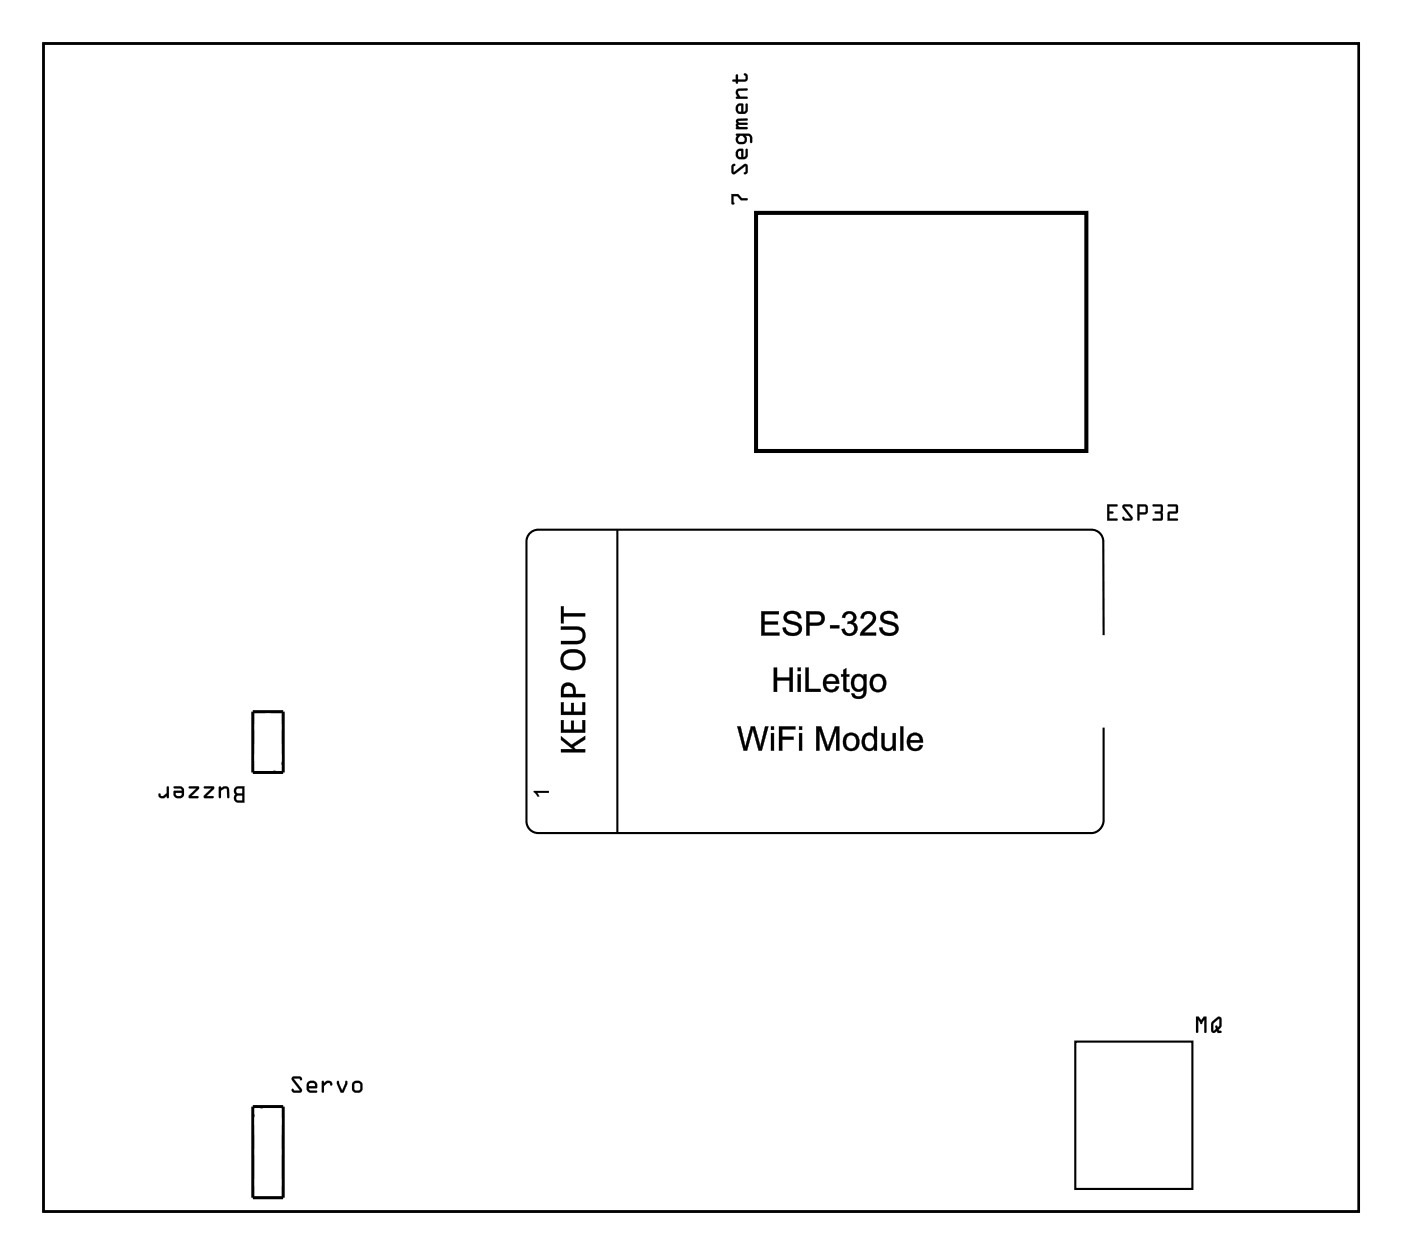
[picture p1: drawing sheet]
<svg xmlns="http://www.w3.org/2000/svg" width="117mm" height="105mm" viewBox="0 0 117 105" stroke-linecap="round" stroke-linejoin="round" font-family="sans-serif">
<path d="M3.6 3.6h110v97.7h-110z" fill="none" stroke="#000" stroke-width=".2"/>
<g fill="#000">
<path d="M44.6 66.1h1.3v.2h-1l.2 .3h-.2z"/>
<path d="M3.6 3.6h110v97.7h-110zM3.6 3.6v97.7h110v-97.7z"/>
<path d="M61.1 16.2h.6l.3 .4h.5v.1h-.6l-.3-.3h-.3v.5l.1 .1-.2 .1zM61.2 13.8l.2-.1 .1 .1-.2 .1 .1 .5 .8-.7h.2l.1 .2v.5l-.1 .2-.2-.1 .1-.2v-.4l-.8 .6-.2 .1-.2-.2zM61.6 12.5l.2-.1 .3 .1 .1 .6 .1-.1v-.5h.2v.6l-.3 .2h-.5l-.2-.3v-.3zM61.7 12.7v.3l.3 .1v-.5zM61.5 11.2h1.2l.2 .2v.5h-.2l-.1-.5h-.3l.1 .2-.1 .4h-.2h-.4l-.2-.2v-.3l.1-.1-.1-.1zM61.8 11.4l-.1 .2v.2l.1 .1h.4l.1-.2-.1-.2-.1-.1zM61.6 10l.9-.1v.2h-.8l.1 .2h.7v.1l-.8 .1 .1 .1h.7v.2h-1zM61.6 8.7h.2h.3l.1 .6 .1-.1v-.5h.2v.7l-.3 .1h-.5l-.2-.3v-.3zM61.7 8.9v.3l.3 .1v-.5zM61.6 7.5l.2-.1h.7v.2h-.7l-.1 .1 .2 .4h.6v.1h-1v-.1h.2l-.2-.3zM61.5 6.2l.2 .1v.4h.5l.1-.3-.1-.1v-.2a.35 .35 0 0 1 .3 .4 .35 .35 0 0 1-.3 .3h-.5l-.1 .2-.1-.2h-.3l.1-.1h.2z"/>
<path d="M61.1 16.2h.6l.3 .4h.4a.1 .1 0 0 1 .1 .1 .1 .1 0 0 1-.1 .1h-.5l-.3-.4h-.3v.5l.1 .1-.2 .1zM61.1 16.2l.1 .9 .2-.1-.1-.1v-.5h.3l.3 .3h.6v-.1h-.5l-.3-.4zM61.2 13.8l.2-.1a.13 .13 0 0 1 .1 .1 .13 .13 0 0 1-.2 .1l.1 .5 .8-.7a.21 .21 0 0 1 .2 0 .21 .21 0 0 1 .1 .2v.5l-.2 .2a.13 .13 0 0 1-.1-.2 .13 .13 0 0 1 .1-.1v-.4l-.8 .6a.21 .21 0 0 1-.4-.1zM61.2 13.8v.6a.2 .2 0 0 0 .3 .1l.8-.6v.4l-.1 .2h.2l.1-.7-.3-.1-.9 .7v-.5l.2-.1zM61.6 12.5l.2-.1 .3 .1v.6l.2-.1v-.5a.1 .1 0 0 1 .1-.1 .1 .1 0 0 1 .1 .1v.5l-.1 .2-.1 .1h-.5l-.3-.2v-.4zM61.6 12.5l-.1 .2v.3l.2 .2 .5 .1 .2-.2 .1-.6h-.2v.5l-.1 .1h-.1v-.6h-.3zM61.7 12.7v.3l.3 .1v-.5zM61.7 12.7l.3-.1v.5l-.3-.1zM61.5 11.2h1.2l.2 .2v.5a.1 .1 0 0 1-.1 .1 .1 .1 0 0 1-.1-.1v-.5l-.4-.1 .1 .3-.1 .4-.2 .1-.4-.1-.2-.2v-.3l.1-.1-.1-.1zM61.5 11.2v.1a.19 .19 0 0 1 0 .3v.2l.2 .2h.5l.2-.3-.1-.4 .3 .1 .1 .1v.4h.2v-.5l-.2-.2zM61.8 11.4l-.1 .2v.2l.1 .1h.4v-.4l-.1-.1zM61.8 11.4h.3l.1 .1 .1 .2-.1 .2h-.4l-.1-.1v-.2zM61.6 10l.8-.1a.1 .1 0 0 1 .1 .1 .1 .1 0 0 1-.1 .1h-.7l.1 .2h.6a.1 .1 0 0 1 .1 .1 .1 .1 0 0 1-.1 0l-.7 .1 .1 .1h.6a.1 .1 0 0 1 .1 .1 .1 .1 0 0 1-.1 .1h-.9zM61.6 10l-.1 .8h1v-.2h-.7l-.1-.1 .8-.1v-.1h-.7l-.1-.2h.7l.1-.2zM61.6 8.7l.2-.1 .3 .1v.6l.2-.1v-.5a.1 .1 0 0 1 .1-.1 .1 .1 0 0 1 .1 .1v.5l-.1 .2-.1 .1h-.5l-.3-.2v-.4zM61.6 8.8l-.1 .1v.3l.2 .3h.5l.2-.1 .1-.7h-.2v.5l-.1 .2h-.1v-.7h-.3zM61.7 8.9v.3l.3 .1v-.5zM61.7 8.9l.3-.1v.6l-.3-.2zM61.6 7.5l.8-.1a.09 .09 0 0 1 .1 .1 .09 .09 0 0 1-.1 .1h-.6l-.1 .2 .2 .3h.5a.1 .1 0 0 1 .1 .1 .1 .1 0 0 1-.1 .1h-.8a.11 .11 0 0 1-.1-.2 .1 .1 0 0 1 .2 0l-.2-.3zM61.6 7.5l-.1 .3 .2 .3h-.2v.1h1v-.1h-.6l-.2-.3v-.2h.8v-.2h-.7zM61.5 6.2l.2 .1v.4l.5-.1 .1-.2-.1-.1v-.2a.21 .21 0 0 1 .2 .1 .21 .21 0 0 1 .1 .2v.3l-.2 .1h-.6l-.1 .2-.1-.2h-.2a.1 .1 0 0 1-.1-.1 .1 .1 0 0 1 .1-.1l.2 .1zM61.5 6.3v.4h-.2v.1h.2l.1 .2 .1-.2h.5a.37 .37 0 0 0 .3-.3 .37 .37 0 0 0-.2-.4l-.1 .1 .1 .2v.2l-.1 .1h-.5v-.4z"/>
<path d="M63.6 51.1h1.5v.3h-1.2v.6h1.1v.2h-1.1v.7h1.3v.3h-1.6zM63.6 51.1v2h1.6v-.2h-1.3v-.7h1.1v-.2h-1.1v-.7l1.2 .1v-.3zM65.7 51.2a.79 .79 0 0 1 1.3 .5h-.3a.49 .49 0 0 0-.4-.4 .49 .49 0 0 0-.5 .3l.1 .2 .4 .1a.67 .67 0 0 1 .7 1 .87 .87 0 0 1-.9 .3 .87 .87 0 0 1-.7-.7h.3a.58 .58 0 0 0 .5 .4 .58 .58 0 0 0 .6-.3l-.2-.2-.8-.3a.49 .49 0 0 1-.1-.9zM65.7 51.2a.49 .49 0 0 0-.2 .6 .49 .49 0 0 0 .5 .3l.5 .2a.32 .32 0 0 1 .3 .4 .32 .32 0 0 1-.4 .2 .54 .54 0 0 1-.7-.4h-.3a.82 .82 0 0 0 .8 .7 .82 .82 0 0 0 .8-.6 .51 .51 0 0 0-.3-.5l-.9-.3a.28 .28 0 0 1 0-.3 .28 .28 0 0 1 .2-.2 .47 .47 0 0 1 .7 .4h.3a.78 .78 0 0 0-1.3-.5zM67.4 51.1h1.1a.59 .59 0 0 1 .5 .5 .59 .59 0 0 1-.3 .7h-1v.9h-.3zM67.4 51.1v2h.3v-.8a1.15 1.15 0 0 0 1.2-.3 .6 .6 0 0 0-.1-.7 .6 .6 0 0 0-.6-.2zM67.7 51.4v.7l.7-.1a.36 .36 0 0 0 .3-.3 .36 .36 0 0 0-.3-.3zM67.7 51.3h.5a.38 .38 0 0 1 .5 .3 .38 .38 0 0 1-.3 .5h-.7z"/>
<path d="M63.6 51.1h1.5v.3h-1.2v.6h1.1v.2h-1.1v.7h1.3v.2h-1.6zM65.7 51.2a.8 .8 0 0 1 1.3 .5h-.3a.51 .51 0 0 0-.4-.4 .51 .51 0 0 0-.5 .3v.2l.5 .1a.66 .66 0 0 1 .6 1 .87 .87 0 0 1-.8 .3 .87 .87 0 0 1-.7-.7h.3a.58 .58 0 0 0 .5 .4 .58 .58 0 0 0 .6-.3l-.1-.2a1.56 1.56 0 0 1-1.2-.6v-.3zM67.4 51.1h.8a.62 .62 0 0 1 .8 .6 .62 .62 0 0 1-.8 .6h-.5v.8h-.3zM67.7 51.4v.7h.7a.37 .37 0 0 0 .3-.5 .37 .37 0 0 0-.5-.2z"/>
<path d="M64.7 55.8h.3v.9h1v-.9h.3v2.1h-.3v-1h-1v1h-.3zM64.7 55.8v2h.3l-.1-.9h1.1v.9h.3v-2h-.3v.9h-1.1l.1-.9zM66.7 55.8h.3v.3h-.3zM66.7 55.8v.3h.2v-.3zM66.7 56.4h.3v1.5h-.3zM66.7 56.4v1.4h.2v-1.4zM67.3 55.8h.3v1.8h1v.3h-1.3zM67.3 55.8v2h1.3v-.2h-1v-1.8zM69 56.5a.69 .69 0 0 1 .8-.1 .69 .69 0 0 1 .3 .8h-1a.42 .42 0 0 0 .3 .5 .42 .42 0 0 0 .5-.3h.3a.72 .72 0 0 1-1 .5 .72 .72 0 0 1-.4-1zM69 56.6a.75 .75 0 0 0-.1 1 .75 .75 0 0 0 1 .1l.2-.3h-.2a.43 .43 0 0 1-.5 .3 .43 .43 0 0 1-.3-.5h1a.67 .67 0 0 0-.3-.8 .67 .67 0 0 0-.8 .2zM69.2 56.7l-.1 .3h.8a.39 .39 0 0 0-.3-.4 .39 .39 0 0 0-.4 .1zM69.2 56.7a.4 .4 0 0 1 .6 0l.1 .3h-.8zM70.5 56l.3-.2-.1 .6h.3v.2h-.3l.1 .8a.16 .16 0 0 0 0 .2 .16 .16 0 0 0 .2 0v.2a.38 .38 0 0 1-.4 0 .38 .38 0 0 1-.1-.4v-.8h-.2v-.2h.2zM70.5 56v.4h-.2v.2h.2v.8a.35 .35 0 0 0 .1 .4 .35 .35 0 0 0 .4 0v-.2a.18 .18 0 0 1-.2 0 .18 .18 0 0 1-.1-.2v-.8h.3v-.2h-.3v-.5zM71.3 56.6a.57 .57 0 0 1 .9 0v-.2h.2v1.3a.65 .65 0 0 1-.4 .7 .65 .65 0 0 1-.8-.4h.2a.38 .38 0 0 0 .4 .2 .38 .38 0 0 0 .4-.2v-.3a.59 .59 0 0 1-.7 .1 .59 .59 0 0 1-.4-.5v-.4zM71.3 56.6a.71 .71 0 0 0-.1 .9 .71 .71 0 0 0 .9 .3l.1-.2a.45 .45 0 0 1-.1 .6 .45 .45 0 0 1-.6 0l-.1-.2h-.2a.63 .63 0 0 0 .8 .4 .63 .63 0 0 0 .4-.7v-1.3h-.2v.2a.56 .56 0 0 0-.9 0zM71.5 56.7a.53 .53 0 0 0-.1 .6 .53 .53 0 0 0 .6 .3 .53 .53 0 0 0 .2-.6 .53 .53 0 0 0-.6-.4zM71.5 56.7a.47 .47 0 0 1 .6 0 .47 .47 0 0 1 .1 .6 .42 .42 0 0 1-.5 .3 .42 .42 0 0 1-.3-.5zM72.9 56.5a.74 .74 0 0 1 1 .1 .74 .74 0 0 1 0 1 .74 .74 0 0 1-1 .1 .94 .94 0 0 1 0-1.2zM72.9 56.5a.78 .78 0 0 0-.1 .9 .78 .78 0 0 0 .8 .4 .75 .75 0 0 0 .4-1 .75 .75 0 0 0-1.1-.3zM73.1 56.7a.6 .6 0 0 0 .3 1 .56 .56 0 0 0 .4-.6 .56 .56 0 0 0-.4-.5zM73.1 56.7a.49 .49 0 0 1 .6 0 .49 .49 0 0 1 .1 .6 .45 .45 0 0 1-.5 .4 .45 .45 0 0 1-.3-.6z"/>
<path d="M64.7 55.8h.3v.9h1v-.9h.3v2h-.3v-.9h-1v.9h-.3zM66.7 55.8h.2v.3h-.2zM66.7 56.4h.2v1.4h-.2zM67.3 55.8h.3v1.8h1v.2h-1.3zM69 56.6a.68 .68 0 0 1 .8-.2 .68 .68 0 0 1 .3 .8h-1a.43 .43 0 0 0 .3 .5 .43 .43 0 0 0 .5-.3h.2a.71 .71 0 0 1-.9 .4 .71 .71 0 0 1-.4-.9zM69.2 56.7l-.1 .3h.8a.4 .4 0 0 0-.2-.4 .4 .4 0 0 0-.5 .1zM70.5 56l.2-.1v.5h.3v.2h-.3v.8a.17 .17 0 0 0 .1 .2 .17 .17 0 0 0 .2 0v.2a.37 .37 0 0 1-.4 0 .37 .37 0 0 1-.1-.4v-.8h-.2v-.2h.2zM71.3 56.6a.58 .58 0 0 1 .9 0v-.2h.2v1.3a.64 .64 0 0 1-.4 .7 .64 .64 0 0 1-.8-.4h.2a.41 .41 0 0 0 .6 .2 .41 .41 0 0 0 .2-.5 .64 .64 0 0 1-.8 0 .64 .64 0 0 1-.2-.8zM71.5 56.7a.53 .53 0 0 0-.1 .6 .53 .53 0 0 0 .6 .3 .6 .6 0 0 0-.2-1zM72.9 56.5a.73 .73 0 0 1 1 .1 .73 .73 0 0 1 0 1 .73 .73 0 0 1-1 .1 .93 .93 0 0 1 0-1.2zM73.1 56.7a.61 .61 0 0 0 .3 1 .58 .58 0 0 0 .4-.6 .58 .58 0 0 0-.4-.5z"/>
<path d="M69.4 52.3h.8v.2h-.8zM69.4 52.3v.2h.8v-.2zM70.6 51.2a.55 .55 0 0 1 .8 0 .55 .55 0 0 1-.1 .9v-.1a.64 .64 0 0 1 .2 1 .64 .64 0 0 1-.9 0l-.3-.4h.3a.39 .39 0 0 0 .5 .3 .39 .39 0 0 0 .3-.5 .39 .39 0 0 0-.6-.2l.1-.3a.34 .34 0 0 0 .4-.2 .34 .34 0 0 0-.3-.4 .34 .34 0 0 0-.4 .4l-.2-.1zM70.6 51.3l-.2 .3 .2 .1a.36 .36 0 0 1 .4-.4 .36 .36 0 0 1 .3 .4 .36 .36 0 0 1-.4 .3v.2a.41 .41 0 0 1 .5 .2 .41 .41 0 0 1-.3 .6 .41 .41 0 0 1-.5-.4h-.2a.63 .63 0 0 0 .8 .5 .63 .63 0 0 0 .3-1l-.2-.1a.51 .51 0 0 0 .2-.7 .51 .51 0 0 0-.7-.1zM72.1 51.3a.65 .65 0 0 1 1 0 .65 .65 0 0 1-.2 1l-.7 .6h1.1v.3h-1.4l.2-.5 .7-.6a.39 .39 0 0 0 0-.7 .39 .39 0 0 0-.6 .3h-.3zM72.2 51.3l-.3 .4h.3a.41 .41 0 0 1 .6-.3 .41 .41 0 0 1 0 .7 1.81 1.81 0 0 0-.9 1h1.3v-.2h-1l.4-.4a.93 .93 0 0 0 .5-1.1l-.3-.3h-.4zM73.8 51.2a.79 .79 0 0 1 1.3 .5h-.3a.49 .49 0 0 0-.4-.4 .49 .49 0 0 0-.5 .3v.2l.4 .1a.67 .67 0 0 1 .7 1 .87 .87 0 0 1-.9 .3 .87 .87 0 0 1-.6-.7h.3a.58 .58 0 0 0 .5 .4 .58 .58 0 0 0 .5-.3l-.1-.2-.8-.3a.49 .49 0 0 1-.1-.9zM73.8 51.2a.49 .49 0 0 0-.2 .6 .49 .49 0 0 0 .4 .3l.6 .2a.32 .32 0 0 1 .3 .4 .32 .32 0 0 1-.4 .2 .54 .54 0 0 1-.7-.4h-.3a.82 .82 0 0 0 .8 .7 .82 .82 0 0 0 .8-.6 .51 .51 0 0 0-.3-.5l-.9-.3a.28 .28 0 0 1-.1-.3 .28 .28 0 0 1 .3-.2 .47 .47 0 0 1 .7 .4h.3a.78 .78 0 0 0-1.3-.5z"/>
<path d="M69.4 52.3h.8v.2h-.8zM70.6 51.2a.55 .55 0 0 1 .8 0 .55 .55 0 0 1 0 .8h-.1a.62 .62 0 0 1 .2 1 .62 .62 0 0 1-.9 0l-.2-.4h.2a.41 .41 0 0 0 .5 .4 .41 .41 0 0 0 .3-.6 .41 .41 0 0 0-.5-.2v-.2a.35 .35 0 0 0 .4-.3 .35 .35 0 0 0-.3-.4 .35 .35 0 0 0-.4 .4l-.2-.1zM72.1 51.3a.64 .64 0 0 1 1 0 .64 .64 0 0 1-.2 1l-.7 .6h1v.2h-1.3a1.69 1.69 0 0 1 .9-1 .4 .4 0 0 0 0-.7 .4 .4 0 0 0-.6 .3h-.3zM73.8 51.2a.8 .8 0 0 1 1.3 .5h-.3a.51 .51 0 0 0-.4-.4 .51 .51 0 0 0-.6 .3l.1 .2 .4 .1a.66 .66 0 0 1 .7 1 .87 .87 0 0 1-.9 .3 .87 .87 0 0 1-.6-.7h.3a.58 .58 0 0 0 .5 .4 .58 .58 0 0 0 .6-.3l-.2-.2a1.56 1.56 0 0 1-1.1-.6v-.3z"/>
<path d="M92.6 42.2h.7a.1 .1 0 0 1 .1 .1 .1 .1 0 0 1-.1 .1h-.6v.4h.3a.1 .1 0 0 1 .1 .1 .1 .1 0 0 1-.1 .1l-.3-.1v.5h.6a.1 .1 0 0 1 .1 0 .1 .1 0 0 1-.1 .1h-.7zM92.6 42.2v1.3h.8v-.1h-.7v-.5h.3h.1l-.1-.1h-.3v-.5h.6l.1-.1zM93.9 42.2h.6l.2 .2a.13 .13 0 0 1-.1 .1 .13 .13 0 0 1-.1-.1h-.5l.7 .8a.21 .21 0 0 1 0 .2 .21 .21 0 0 1-.2 .1h-.5l-.2-.2a.13 .13 0 0 1 .2-.1 .13 .13 0 0 1 .1 .2l.4-.1-.6-.8zM93.9 42.2v.3l.6 .8-.4 .1-.2-.2-.1 .2 .3 .1h.5l.1-.2-.7-.9 .5-.1 .1 .2 .1-.2-.2-.1zM95.1 42.2h.7l.2 .2-.1 .5-.6 .1v.4a.1 .1 0 0 1-.1 .1 .1 .1 0 0 1-.1-.1zM95.1 42.2v1.2l.1 .1 .1-.1v-.4l.6-.1v-.5l-.1-.2zM95.3 42.4v.4h.4v-.4zM95.3 42.3l.5 .1v.4l-.5 .1zM96.4 42.2h.6l.2 .2-.1 .5 .1 .5-.2 .1h-.6a.1 .1 0 0 1-.1-.1 .1 .1 0 0 1 .1 0h.6v-.4h-.4a.1 .1 0 0 1-.1-.1 .1 .1 0 0 1 .1-.1l.4-.1v-.3h-.6zM96.4 42.2v.1h.7l-.1 .4-.4 .1-.1 .1h.1l.4 .1 .1 .4h-.7v.1h.7l.1-.1-.1-.5 .1-.6-.2-.1zM97.6 42.2h.7l.2 .1-.1 .6h-.6v.5h.6a.1 .1 0 0 1 .1 0 .1 .1 0 0 1-.1 .1h-.8l.1-.7h.6v-.4h-.6zM97.6 42.2l.1 .1h.6v.5h-.6l-.1 .7h.8v-.1h-.6v-.5h.6l.1-.6-.2-.1z"/>
<path d="M92.6 42.2h.8l-.1 .2h-.6v.4h.3l.1 .1h-.1h-.3v.5h.7v.1h-.8zM93.9 42.2h.6l.2 .1-.1 .2-.1-.1h-.5l.7 .9-.1 .2h-.5l-.3-.1 .1-.2 .1 .2 .5-.1-.6-.8zM95.1 42.2h.7l.2 .2-.1 .5-.6 .1v.4l-.1 .1-.1-.1zM95.3 42.4v.4h.5v-.4zM96.4 42.2h.6l.2 .1-.1 .6 .1 .5-.1 .1h-.7v-.1h.6v-.4l-.4-.1h-.1l.1-.1 .4-.1v-.3l-.6-.1zM97.6 42.2h.7l.2 .1-.1 .6h-.6v.5h.6v.1h-.8l.1-.7h.6v-.4l-.6-.1z"/>
<path d="M19.7 65.9l.2-.1h.5v1.3h-.5a.39 .39 0 0 1-.3-.2 .39 .39 0 0 1 .1-.5l-.1-.2zM19.8 66v.3h.5v-.4zM19.8 66.6v.3h.5v-.4zM18.3 65.8h.1l.1 .1a.38 .38 0 0 1 .3-.2 .38 .38 0 0 1 .3 .3v.7h-.1v-.7l-.2-.1-.3 .2v.6h-.1zM17.1 65.8h.8v.2l-.6 .6h.5v.1h-.7v-.2l.6-.6h-.6zM15.8 65.8h.8v.2l-.6 .6h.5l.1 .1h-.8v-.2l.6-.6h-.6zM14.5 65.8h.6l.3 .2v.5l-.2 .2h-.4l-.3-.2 .1-.4h.6l-.1-.2h-.5zM14.7 66.3l.1 .3h.3l.1-.1v-.2zM13.3 66.4h.1l.1 .2h.2l.2-.3v-.5h.2v.9h-.1l-.1-.1-.2 .1a.33 .33 0 0 1-.3 0 .33 .33 0 0 1-.1-.3z"/>
<path d="M19.7 65.9l.2-.2h.5v1.4h-.5a.4 .4 0 0 1-.3-.2 .4 .4 0 0 1 .1-.5l-.1-.2zM19.7 65.9l-.1 .3 .1 .2a.39 .39 0 0 0-.1 .4 .39 .39 0 0 0 .3 .3h.5v-1.3h-.5zM19.8 66v.3h.5v-.4zM19.8 66l.5-.1v.5l-.5-.1zM19.8 66.6v.3h.5v-.4zM19.8 66.6l.5-.1v.4h-.5zM18.3 65.8h.2v.1a.39 .39 0 0 1 .7 .1v.7a.09 .09 0 0 1-.1 .1 .09 .09 0 0 1-.1-.1v-.7l-.2-.1-.3 .2v.6a.1 .1 0 0 1-.1 .1 .1 .1 0 0 1-.1-.1zM18.3 65.8l.1 .9h.1v-.6l.3-.2 .2 .1v.7h.1v-.7a.32 .32 0 0 0-.5-.2l-.1 .1-.1-.1zM17.1 65.8h.8v.2l-.6 .6h.5a.1 .1 0 0 1 .1 .1 .1 .1 0 0 1-.1 .1l-.7-.1v-.2l.6-.6h-.6zM17.1 65.8v.1h.6l-.6 .6v.2h.7v-.1h-.6l.7-.6v-.2zM15.8 65.8h.8v.2l-.6 .6h.5a.1 .1 0 0 1 .1 .1 .1 .1 0 0 1-.1 .1l-.7-.1v-.2l.6-.6h-.6zM15.8 65.8v.1h.6l-.6 .6v.2h.8l-.1-.1h-.5l.6-.6v-.2zM14.5 65.8l.6-.1 .3 .3v.5l-.2 .2h-.4l-.3-.2 .1-.4h.6l-.1-.2h-.5zM14.5 65.8l.1 .1h.5l.1 .2h-.6l-.1 .4 .3 .2h.4l.2-.2v-.5l-.3-.2zM14.7 66.3l.1 .2 .3 .1 .1-.1v-.2zM14.7 66.3h.5v.2l-.1 .1h-.3zM13.3 66.4l.1-.1 .1 .2 .2 .1 .2-.3v-.5a.1 .1 0 0 1 .1-.1 .1 .1 0 0 1 .1 .1v.9a.1 .1 0 0 1-.1 .1 .1 .1 0 0 1-.1-.1v-.1l-.2 .1a.33 .33 0 0 1-.3 0 .33 .33 0 0 1-.2-.3zM13.3 66.4a.33 .33 0 0 0 .4 .3l.3-.2v.2h.1v-.9h-.1v.5l-.3 .3h-.2l-.1-.2z"/>
<path d="M44.6 66.1h1.3v.2h-1l.2 .3h-.2l-.3-.4zM44.6 66.1l.3 .5h.2l-.2-.3h1v-.2z"/>
<path d="M46.9 61.6l.9 .7 1.1-.8v.3l-.9 .7 .1 .1h.8v.3h-2v-.3h1l-1-.7zM46.9 60.2h.2v.8h.6v-.7h.3v.7h.7v-.8h.2v1.1h-2zM46.9 58.7h.2v.8h.6v-.7h.3v.7h.7v-.8h.2v1.1h-2zM47.1 57.3a.68 .68 0 0 1 .8-.1 .68 .68 0 0 1 .2 .8h.8v.3h-2v-.7zM47.2 57.5l-.1 .5h.8a.46 .46 0 0 0-.1-.5 .46 .46 0 0 0-.6 0zM47.1 54.5a1.09 1.09 0 0 1 1.8 .7 1.01 1.01 0 0 1-1.4 .8 .86 .86 0 0 1-.4-1.5zM47.2 54.8a.63 .63 0 0 0 0 .7 .63 .63 0 0 0 .7 .3 .63 .63 0 0 0 .8-.6 .63 .63 0 0 0-.8-.6h-.5zM46.9 52.4h1.3a.73 .73 0 0 1 .7 .7 .73 .73 0 0 1-.7 .8h-1.3v-.3h1.3a.48 .48 0 0 0 .5-.5 .48 .48 0 0 0-.5-.4h-1.3zM46.9 50.7h.2v.6h1.8v.2h-1.8v.6h-.2z"/>
<path d="M46.9 61.5l.9 .8 1.1-.8v.3l-.9 .7 .1 .1h.8v.3h-2v-.3h1l-1-.7zM46.9 61.6v.3l1 .8-1-.1v.3h2v-.3l-.8 .1-.2-.2 1-.7v-.3l-1.1 .8zM46.9 60.2h.2v.8h.6v-.7h.3v.7h.7v-.8h.2v1.1h-2zM46.9 60.2v1.1h2v-1.1h-.2v.8h-.7v-.7h-.3l.1 .7h-.7v-.8zM46.9 58.7h.2v.8h.6v-.7h.3v.7h.7v-.8h.2v1.1h-2zM46.9 58.7v1.1h2v-1.1h-.2v.8h-.7v-.7h-.3l.1 .7h-.7v-.8zM47 57.2a.69 .69 0 0 1 .9 0 .69 .69 0 0 1 .2 .8h.8v.3h-2v-.7zM47.1 57.3l-.2 .3v.7h2v-.3h-.8a.67 .67 0 0 0-.2-.8 .67 .67 0 0 0-.8 .1zM47.2 57.5l-.1 .5h.8a.45 .45 0 0 0-.1-.5 .45 .45 0 0 0-.6 0zM47.2 57.5a.47 .47 0 0 1 .6-.1 .47 .47 0 0 1 .1 .6h-.8zM47.1 54.5a1.1 1.1 0 0 1 1.9 .7 1.02 1.02 0 0 1-1.5 .8 .88 .88 0 0 1-.4-1.5zM47.2 54.5a.87 .87 0 0 0-.2 1.1 .87 .87 0 0 0 .9 .4 .87 .87 0 0 0 1-.8 .87 .87 0 0 0-1-.9l-.4 .1zM47.2 54.8a.61 .61 0 0 0 0 .7 .61 .61 0 0 0 .7 .2 .62 .62 0 0 0 .8-.5 .62 .62 0 0 0-.8-.6h-.5zM47.2 54.8a1 1 0 0 1 1.5 .2 .71 .71 0 0 1-1 .8 .61 .61 0 0 1-.6-.4 .61 .61 0 0 1 .1-.6zM46.9 52.4h1.3a.75 .75 0 0 1 .8 .7 .75 .75 0 0 1-.8 .8h-1.3v-.3h1.3a.46 .46 0 0 0 .5-.5 .46 .46 0 0 0-.5-.4h-1.3zM46.9 52.4v.3l1.3-.1a.49 .49 0 0 1 .5 .5 .49 .49 0 0 1-.5 .5h-1.3v.3l1.3-.1a.72 .72 0 0 0 .7-.7 .72 .72 0 0 0-.7-.7zM46.9 50.7h.2v.6h1.8v.3l-1.8-.1v.6h-.2zM46.9 50.7v1.4h.2v-.6h1.8v-.2h-1.8v-.6z"/>
<path d="M61.6 60.7h.3l.4 1.8 .5-1.8h.3l.4 1.8 .5-1.8h.3l-.6 2.1h-.3l-.5-1.8-.4 1.8h-.3zM61.6 60.7l.6 2.1h.2l.5-1.8 .5 1.8h.3l.5-2.1h-.2l-.4 1.8-.5-1.8h-.3l-.5 1.8-.4-1.8zM64.4 60.7h.3v.3h-.3zM64.5 60.7v.3h.2v-.3zM64.4 61.3h.3v1.5h-.3zM64.5 61.3v1.5h.2v-1.5zM65.1 60.7h1.4v.3h-1.1v.6h1v.3l-1-.1v1h-.3zM65.1 60.7v2.1h.3v-1h.9v-.2h-.9v-.6h1.1v-.3zM66.8 60.7h.3v.3h-.3zM66.8 60.7v.3h.3v-.3zM66.8 61.3h.3v1.5h-.3zM66.8 61.3v1.5h.3v-1.5zM68.2 60.7h.4l.6 1.8 .6-1.8h.4v2.1h-.3v-1.7l-.6 1.7h-.2l-.6-1.8v1.8h-.3zM68.2 60.7v2.1h.3v-1.8l.6 1.8h.2l.6-1.7v1.7h.3v-2.1h-.4l-.6 1.8-.6-1.8zM70.7 61.4a.74 .74 0 0 1 1 .1 .74 .74 0 0 1-.1 1 .74 .74 0 0 1-.9 .1 .94 .94 0 0 1 0-1.2zM70.7 61.4a.78 .78 0 0 0-.2 .9 .78 .78 0 0 0 .8 .5 .75 .75 0 0 0 .5-1.1 .75 .75 0 0 0-1.1-.3zM70.9 61.6a.6 .6 0 0 0 .3 1 .56 .56 0 0 0 .4-.6 .56 .56 0 0 0-.4-.5zM70.8 61.6a.49 .49 0 0 1 .7 0 .49 .49 0 0 1 .1 .6 .45 .45 0 0 1-.5 .4 .45 .45 0 0 1-.4-.6zM72.2 61.5a.53 .53 0 0 1 .9 0v-.8h.2v2.1h-.2v-.2a.62 .62 0 0 1-.8 .1 .62 .62 0 0 1-.3-.7zM72.2 61.5a.76 .76 0 0 0-.1 .8 .76 .76 0 0 0 .7 .5l.3-.3v.3h.2v-2.1h-.2v.8a.53 .53 0 0 0-.9 0zM72.4 61.6a.62 .62 0 0 0 .3 1 .58 .58 0 0 0 .4-.6 .58 .58 0 0 0-.4-.5zM72.4 61.6a.47 .47 0 0 1 .6 0 .47 .47 0 0 1 .1 .6 .42 .42 0 0 1-.5 .4 .42 .42 0 0 1-.3-.6zM73.7 61.3h.3v1.1a.36 .36 0 0 0 .4 .1 .36 .36 0 0 0 .2-.4v-.8h.3v1.5h-.3l.1-.2a.53 .53 0 0 1-.6 .2 .53 .53 0 0 1-.4-.4zM73.7 61.3v.9a.51 .51 0 0 0 .4 .6 .51 .51 0 0 0 .6-.3v.3h.2v-1.5h-.3v.8a.38 .38 0 0 1-.3 .5 .38 .38 0 0 1-.4-.5v-.8zM75.3 60.7h.2v2.1h-.2zM75.3 60.7v2.1h.2v-2.1zM76 61.5a.69 .69 0 0 1 .8-.2 .69 .69 0 0 1 .4 .8h-1.1a.42 .42 0 0 0 .3 .5 .42 .42 0 0 0 .5-.3h.3a.72 .72 0 0 1-1 .5 .72 .72 0 0 1-.4-1zM76 61.5a.75 .75 0 0 0-.1 1 .75 .75 0 0 0 1 .2l.3-.4h-.3a.43 .43 0 0 1-.5 .3 .43 .43 0 0 1-.3-.5h1a.67 .67 0 0 0-.3-.7 .67 .67 0 0 0-.8 .1zM76.2 61.6l-.1 .3h.8a.39 .39 0 0 0-.2-.4 .39 .39 0 0 0-.5 .1zM76.2 61.6a.4 .4 0 0 1 .6 0l.1 .3h-.8z"/>
<path d="M61.6 60.7h.3l.4 1.8 .5-1.8h.3l.4 1.8 .5-1.8h.2l-.5 2.1h-.3l-.5-1.8-.5 1.8h-.2zM64.5 60.7h.2v.3h-.2zM64.5 61.3h.2v1.5h-.2zM65.1 60.7h1.4v.3h-1.1v.6h.9v.2h-.9v1h-.3zM66.8 60.7h.3v.3h-.3zM66.8 61.3h.3v1.5h-.3zM68.2 60.7h.4l.6 1.8 .6-1.8h.4v2.1h-.3v-1.7l-.6 1.7h-.2l-.6-1.8v1.8h-.3zM70.7 61.4a.73 .73 0 0 1 1 .2 .73 .73 0 0 1-.1 .9 .73 .73 0 0 1-.9 .1 .93 .93 0 0 1 0-1.2zM70.8 61.6a.61 .61 0 0 0 .4 1 .58 .58 0 0 0 .4-.6 .58 .58 0 0 0-.4-.5zM72.2 61.5l.5-.2 .4 .2v-.8h.2v2.1h-.2v-.2a.6 .6 0 0 1-.8 .1 .6 .6 0 0 1-.3-.7zM72.4 61.6a.63 .63 0 0 0 .3 1 .59 .59 0 0 0 .4-.6 .59 .59 0 0 0-.4-.5zM73.7 61.3h.2v.8a.37 .37 0 0 0 .4 .5 .37 .37 0 0 0 .3-.5v-.8h.3v1.5h-.2v-.2a.52 .52 0 0 1-.7 .2 .52 .52 0 0 1-.3-.6zM75.3 60.7h.2v2.1h-.2zM76 61.5a.68 .68 0 0 1 .8-.2 .68 .68 0 0 1 .4 .8h-1.1a.43 .43 0 0 0 .3 .5 .43 .43 0 0 0 .5-.3h.3a.71 .71 0 0 1-1 .5 .71 .71 0 0 1-.4-1zM76.2 61.6l-.1 .3h.8a.4 .4 0 0 0-.2-.4 .4 .4 0 0 0-.5 .1z"/>
<path d="M24.4 90.1l.7-.1 .2 .2a.13 .13 0 0 1-.2 .1 .13 .13 0 0 1-.1-.1h-.4l.6 .8a.21 .21 0 0 1 0 .3 .21 .21 0 0 1-.1 .1h-.6l-.1-.3a.13 .13 0 0 1 .1 0 .13 .13 0 0 1 .1 .1h.5l-.7-.9zM24.4 90.1v.2l.7 .9h-.5l-.1-.1-.1 .1 .2 .2 .5-.1 .1-.2-.7-.9h.5l.2 .1v-.1l-.2-.2zM25.7 90.5l.3-.1h.3l.1 .1 .1 .2v.3h-.7l.1 .2h.5a.1 .1 0 0 1 .1 .1 .1 .1 0 0 1-.1 .1h-.5l-.2-.1-.1-.2zM25.7 90.5v.6v.1l.2 .2 .6-.1v-.1h-.6l-.1-.1v-.1h.7v-.3l-.1-.2-.1-.1h-.3zM25.8 90.6v.2h.5l-.1-.2zM25.8 90.6h.4l.1 .2h-.5zM26.9 90.4h.2v.2l.2-.2a.33 .33 0 0 1 .3 0 .33 .33 0 0 1 .2 .3 .14 .14 0 0 1-.2 0 .14 .14 0 0 1-.1-.1h-.1l-.3 .2v.5a.1 .1 0 0 1-.1 .1 .1 .1 0 0 1-.1-.1zM26.9 90.4l.1 1 .1-.1v-.5l.3-.3 .1 .1 .2 .2a.23 .23 0 0 0 0-.3 .23 .23 0 0 0-.2-.1h-.2l-.2 .2-.1-.2zM28.2 90.4h.1l.3 .8 .3-.7a.1 .1 0 0 1 0-.1 .1 .1 0 0 1 .1 .1l-.3 .8-.2 .1-.3-.7zM28.2 90.4v.2l.3 .7 .2 .1 .3-.8v-.2h-.1l-.3 .8-.3-.8zM29.4 90.9a.51 .51 0 0 1 1 0 .51 .51 0 0 1-1 0zM29.4 90.9a.5 .5 0 0 0 1 0 .5 .5 0 0 0-1 0zM29.6 90.6v.5l.2 .1 .3-.1v-.5h-.3zM29.6 90.6l.4-.1 .1 .1v.5l-.1 .1h-.2l-.2-.1z"/>
<path d="M24.4 90.1l.6-.1 .2 .2v.1l-.2-.1h-.4l.6 .9-.1 .3h-.5l-.2-.2 .1-.2 .1 .2h.5l-.7-.9zM25.7 90.5l.3-.1h.3l.1 .1 .1 .2v.3l-.7 .1 .1 .1h.6v.1l-.6 .1-.2-.1-.1-.2zM25.8 90.6v.2h.5l-.1-.2zM26.9 90.4h.2v.2l.2-.2a.33 .33 0 0 1 .3 0 .33 .33 0 0 1 .2 .3 .12 .12 0 0 1-.2 0 .12 .12 0 0 1 0-.1h-.2l-.3 .2v.5l-.1 .1zM28.2 90.4h.1l.3 .8 .3-.8h.1v.2l-.3 .8-.2-.1-.3-.7zM29.4 90.9a.5 .5 0 0 1 1 0 .5 .5 0 0 1-1 0zM29.6 90.6v.5l.2 .1h.2l.1-.1v-.5h-.1z"/>
<path d="M100 85h.2l.2 .3 .2-.3h.3v1.3a.1 .1 0 0 1-.1 .1 .1 .1 0 0 1-.1-.1v-1l-.2 .2a.1 .1 0 0 1-.1 .1 .1 .1 0 0 1-.1-.1l-.1-.2v1a.1 .1 0 0 1-.1 .1 .1 .1 0 0 1-.1-.1zM100 85v1.3l.1 .1 .1-.1v-1.1l.2 .4 .3-.4v1.1l.1 .1 .1-1.4h-.3l-.2 .3-.2-.3zM101.4 85.4l.4-.4 .3 .1v.7l-.2 .3v.1h.1a.1 .1 0 0 1 .1 .1 .1 .1 0 0 1-.1 .1h-.2l-.1-.2-.2 .2-.2-.1a.94 .94 0 0 1 0-.8zM101.4 85.4a.97 .97 0 0 0-.1 .8l.2 .2 .2-.2 .1 .2 .3-.1v-.1h-.2v-.1l.2-.3v-.6a.21 .21 0 0 0-.1-.2 .21 .21 0 0 0-.2 .1zM101.5 85.5v.7l.2-.2-.1-.1a.11 .11 0 0 1 .1-.1 .11 .11 0 0 1 .1 .1l.1-.2v-.5zM101.5 85.5l.4-.3 .1 .5a.14 .14 0 0 1-.1 .2 .14 .14 0 0 1-.2-.1h-.1l.1 .2-.3 .2z"/>
<path d="M100 85h.2l.2 .3 .2-.3h.3l-.1 1.4-.1-.1v-1l-.2 .2a.1 .1 0 0 1-.1 .1 .1 .1 0 0 1-.1-.1l-.1-.2v1l-.2 .1zM101.4 85.4l.4-.4 .3 .1v.7l-.2 .3 .2 .2v.1h-.3l-.1-.2-.2 .2-.2-.2a.98 .98 0 0 1 .1-.8zM101.5 85.5l-.1 .7 .3-.2-.1-.1a.11 .11 0 0 1 .1-.1 .11 .11 0 0 1 .1 .1l.1-.2v-.5z"/>
</g>
<path d="M63.2 17.8h27.7v20h-27.7zM63.3 17.8h27.5v19.9h-27.5zM21.1 59.5h2.6v5.1h-2.6zM21.1 92.5h2.6v7.7h-2.6z" fill="none" stroke="#000" stroke-width=".25"/>
<path d="M23.7 63.7l-.9 .9M22 92.5l-.9 .9" fill="none" stroke="#000" stroke-width=".13"/>
<path d="M51.6 44.3v25.4M92.3 53.1l-.1-7.8a.99 .99 0 0 0-1-1h-46.2a.99 .99 0 0 0-1 1v23.4a.99 .99 0 0 0 1 1h46.2a1.07 1.07 0 0 0 1.1-1.1v-7.8M89.9 87.1h9.8v12.3h-9.8z" fill="none" stroke="#000" stroke-width=".18"/>
<path d="M21.7 93.1h1.4v1.4h-1.4z" fill="#fff"/>
<path d="M21.7 93.1h1.4v1.4h-1.4z" fill="none" stroke="#fff" stroke-width=".76" stroke-linecap="butt"/>
<circle cx="22.4" cy="93.8" r=".74" fill="#fff"/>
<circle cx="22.4" cy="93.8" r=".74" fill="none" stroke="#fff" stroke-width=".76" stroke-linecap="butt"/>
<circle cx="22.4" cy="96.3" r=".74" fill="#fff"/>
<circle cx="22.4" cy="96.3" r=".74" fill="none" stroke="#fff" stroke-width=".76" stroke-linecap="butt"/>
<circle cx="22.4" cy="98.9" r=".74" fill="#fff"/>
<circle cx="22.4" cy="98.9" r=".74" fill="none" stroke="#fff" stroke-width=".76" stroke-linecap="butt"/>
<circle cx="98.6" cy="88.7" r=".49" fill="#fff"/>
<circle cx="98.6" cy="88.7" r=".49" fill="none" stroke="#fff" stroke-width=".61" stroke-linecap="butt"/>
<circle cx="96.1" cy="88.7" r=".49" fill="#fff"/>
<circle cx="96.1" cy="88.7" r=".49" fill="none" stroke="#fff" stroke-width=".61" stroke-linecap="butt"/>
<path d="M96.1 88.7h.1" fill="none" stroke="#fff" stroke-width=".25"/>
<circle cx="93.5" cy="88.7" r=".49" fill="#fff"/>
<circle cx="93.5" cy="88.7" r=".49" fill="none" stroke="#fff" stroke-width=".61" stroke-linecap="butt"/>
<circle cx="91" cy="88.7" r=".49" fill="#fff"/>
<circle cx="91" cy="88.7" r=".49" fill="none" stroke="#fff" stroke-width=".61" stroke-linecap="butt"/>
<path d="M21.7 62.6h1.4v1.5h-1.4z" fill="#fff"/>
<path d="M21.7 62.6h1.4v1.5h-1.4z" fill="none" stroke="#fff" stroke-width=".76" stroke-linecap="butt"/>
<circle cx="22.4" cy="63.3" r=".74" fill="#fff"/>
<circle cx="22.4" cy="63.3" r=".74" fill="none" stroke="#fff" stroke-width=".76" stroke-linecap="butt"/>
<circle cx="22.4" cy="60.8" r=".74" fill="#fff"/>
<circle cx="22.4" cy="60.8" r=".74" fill="none" stroke="#fff" stroke-width=".76" stroke-linecap="butt"/>
<circle cx="45.3" cy="68.4" r=".7" fill="#fff"/>
<circle cx="45.3" cy="68.4" r=".7" fill="none" stroke="#fff" stroke-width=".67" stroke-linecap="butt"/>
<circle cx="47.8" cy="68.4" r=".7" fill="#fff"/>
<circle cx="47.8" cy="68.4" r=".7" fill="none" stroke="#fff" stroke-width=".67" stroke-linecap="butt"/>
<circle cx="50.3" cy="68.4" r=".7" fill="#fff"/>
<circle cx="50.3" cy="68.4" r=".7" fill="none" stroke="#fff" stroke-width=".67" stroke-linecap="butt"/>
<circle cx="52.9" cy="68.4" r=".7" fill="#fff"/>
<circle cx="52.9" cy="68.4" r=".7" fill="none" stroke="#fff" stroke-width=".67" stroke-linecap="butt"/>
<circle cx="55.4" cy="68.4" r=".7" fill="#fff"/>
<circle cx="55.4" cy="68.4" r=".7" fill="none" stroke="#fff" stroke-width=".67" stroke-linecap="butt"/>
<circle cx="58" cy="68.4" r=".7" fill="#fff"/>
<circle cx="58" cy="68.4" r=".7" fill="none" stroke="#fff" stroke-width=".67" stroke-linecap="butt"/>
<circle cx="60.5" cy="68.4" r=".7" fill="#fff"/>
<circle cx="60.5" cy="68.4" r=".7" fill="none" stroke="#fff" stroke-width=".67" stroke-linecap="butt"/>
<circle cx="63" cy="68.4" r=".7" fill="#fff"/>
<circle cx="63" cy="68.4" r=".7" fill="none" stroke="#fff" stroke-width=".67" stroke-linecap="butt"/>
<circle cx="65.6" cy="68.4" r=".7" fill="#fff"/>
<circle cx="65.6" cy="68.4" r=".7" fill="none" stroke="#fff" stroke-width=".67" stroke-linecap="butt"/>
<circle cx="68.1" cy="68.4" r=".7" fill="#fff"/>
<circle cx="68.1" cy="68.4" r=".7" fill="none" stroke="#fff" stroke-width=".67" stroke-linecap="butt"/>
<circle cx="70.7" cy="68.4" r=".7" fill="#fff"/>
<circle cx="70.7" cy="68.4" r=".7" fill="none" stroke="#fff" stroke-width=".67" stroke-linecap="butt"/>
<circle cx="73.2" cy="68.4" r=".7" fill="#fff"/>
<circle cx="73.2" cy="68.4" r=".7" fill="none" stroke="#fff" stroke-width=".67" stroke-linecap="butt"/>
<circle cx="75.7" cy="68.4" r=".7" fill="#fff"/>
<circle cx="75.7" cy="68.4" r=".7" fill="none" stroke="#fff" stroke-width=".67" stroke-linecap="butt"/>
<circle cx="78.3" cy="68.4" r=".7" fill="#fff"/>
<circle cx="78.3" cy="68.4" r=".7" fill="none" stroke="#fff" stroke-width=".67" stroke-linecap="butt"/>
<circle cx="80.8" cy="68.4" r=".7" fill="#fff"/>
<circle cx="80.8" cy="68.4" r=".7" fill="none" stroke="#fff" stroke-width=".67" stroke-linecap="butt"/>
<circle cx="83.4" cy="68.4" r=".7" fill="#fff"/>
<circle cx="83.4" cy="68.4" r=".7" fill="none" stroke="#fff" stroke-width=".67" stroke-linecap="butt"/>
<circle cx="85.9" cy="68.4" r=".7" fill="#fff"/>
<circle cx="85.9" cy="68.4" r=".7" fill="none" stroke="#fff" stroke-width=".67" stroke-linecap="butt"/>
<circle cx="88.4" cy="68.4" r=".7" fill="#fff"/>
<circle cx="88.4" cy="68.4" r=".7" fill="none" stroke="#fff" stroke-width=".67" stroke-linecap="butt"/>
<circle cx="91" cy="68.4" r=".7" fill="#fff"/>
<circle cx="91" cy="68.4" r=".7" fill="none" stroke="#fff" stroke-width=".67" stroke-linecap="butt"/>
<circle cx="91" cy="45.5" r=".7" fill="#fff"/>
<circle cx="91" cy="45.5" r=".7" fill="none" stroke="#fff" stroke-width=".67" stroke-linecap="butt"/>
<circle cx="88.4" cy="45.5" r=".7" fill="#fff"/>
<circle cx="88.4" cy="45.5" r=".7" fill="none" stroke="#fff" stroke-width=".67" stroke-linecap="butt"/>
<circle cx="85.9" cy="45.5" r=".7" fill="#fff"/>
<circle cx="85.9" cy="45.5" r=".7" fill="none" stroke="#fff" stroke-width=".67" stroke-linecap="butt"/>
<circle cx="83.4" cy="45.5" r=".7" fill="#fff"/>
<circle cx="83.4" cy="45.5" r=".7" fill="none" stroke="#fff" stroke-width=".67" stroke-linecap="butt"/>
<circle cx="80.8" cy="45.5" r=".7" fill="#fff"/>
<circle cx="80.8" cy="45.5" r=".7" fill="none" stroke="#fff" stroke-width=".67" stroke-linecap="butt"/>
<circle cx="78.3" cy="45.5" r=".7" fill="#fff"/>
<circle cx="78.3" cy="45.5" r=".7" fill="none" stroke="#fff" stroke-width=".67" stroke-linecap="butt"/>
<circle cx="75.7" cy="45.5" r=".7" fill="#fff"/>
<circle cx="75.7" cy="45.5" r=".7" fill="none" stroke="#fff" stroke-width=".67" stroke-linecap="butt"/>
<circle cx="73.2" cy="45.5" r=".7" fill="#fff"/>
<circle cx="73.2" cy="45.5" r=".7" fill="none" stroke="#fff" stroke-width=".67" stroke-linecap="butt"/>
<circle cx="70.7" cy="45.5" r=".7" fill="#fff"/>
<circle cx="70.7" cy="45.5" r=".7" fill="none" stroke="#fff" stroke-width=".67" stroke-linecap="butt"/>
<circle cx="68.1" cy="45.5" r=".7" fill="#fff"/>
<circle cx="68.1" cy="45.5" r=".7" fill="none" stroke="#fff" stroke-width=".67" stroke-linecap="butt"/>
<circle cx="65.6" cy="45.5" r=".7" fill="#fff"/>
<circle cx="65.6" cy="45.5" r=".7" fill="none" stroke="#fff" stroke-width=".67" stroke-linecap="butt"/>
<circle cx="63" cy="45.5" r=".7" fill="#fff"/>
<circle cx="63" cy="45.5" r=".7" fill="none" stroke="#fff" stroke-width=".67" stroke-linecap="butt"/>
<circle cx="60.5" cy="45.5" r=".7" fill="#fff"/>
<circle cx="60.5" cy="45.5" r=".7" fill="none" stroke="#fff" stroke-width=".67" stroke-linecap="butt"/>
<circle cx="58" cy="45.5" r=".7" fill="#fff"/>
<circle cx="58" cy="45.5" r=".7" fill="none" stroke="#fff" stroke-width=".67" stroke-linecap="butt"/>
<circle cx="55.4" cy="45.5" r=".7" fill="#fff"/>
<circle cx="55.4" cy="45.5" r=".7" fill="none" stroke="#fff" stroke-width=".67" stroke-linecap="butt"/>
<circle cx="52.9" cy="45.5" r=".7" fill="#fff"/>
<circle cx="52.9" cy="45.5" r=".7" fill="none" stroke="#fff" stroke-width=".67" stroke-linecap="butt"/>
<circle cx="50.3" cy="45.5" r=".7" fill="#fff"/>
<circle cx="50.3" cy="45.5" r=".7" fill="none" stroke="#fff" stroke-width=".67" stroke-linecap="butt"/>
<circle cx="47.8" cy="45.5" r=".7" fill="#fff"/>
<circle cx="47.8" cy="45.5" r=".7" fill="none" stroke="#fff" stroke-width=".67" stroke-linecap="butt"/>
<circle cx="45.3" cy="45.5" r=".7" fill="#fff"/>
<circle cx="45.3" cy="45.5" r=".7" fill="none" stroke="#fff" stroke-width=".67" stroke-linecap="butt"/>
<circle cx="68.1" cy="35.4" r=".72" fill="#fff"/>
<circle cx="68.1" cy="35.4" r=".72" fill="none" stroke="#fff" stroke-width=".69" stroke-linecap="butt"/>
<path d="M67.4 34.7h1.5v1.4h-1.5z" fill="#fff"/>
<path d="M67.4 34.7h1.5v1.4h-1.5z" fill="none" stroke="#fff" stroke-width=".69" stroke-linecap="butt"/>
<circle cx="70.7" cy="35.4" r=".72" fill="#fff"/>
<circle cx="70.7" cy="35.4" r=".72" fill="none" stroke="#fff" stroke-width=".69" stroke-linecap="butt"/>
<circle cx="73.2" cy="35.4" r=".72" fill="#fff"/>
<circle cx="73.2" cy="35.4" r=".72" fill="none" stroke="#fff" stroke-width=".69" stroke-linecap="butt"/>
<circle cx="75.8" cy="35.4" r=".72" fill="#fff"/>
<circle cx="75.8" cy="35.4" r=".72" fill="none" stroke="#fff" stroke-width=".69" stroke-linecap="butt"/>
<circle cx="78.3" cy="35.4" r=".72" fill="#fff"/>
<circle cx="78.3" cy="35.4" r=".72" fill="none" stroke="#fff" stroke-width=".69" stroke-linecap="butt"/>
<circle cx="75.7" cy="20.1" r=".72" fill="#fff"/>
<circle cx="75.7" cy="20.1" r=".72" fill="none" stroke="#fff" stroke-width=".69" stroke-linecap="butt"/>
<circle cx="78.3" cy="20.1" r=".72" fill="#fff"/>
<circle cx="78.3" cy="20.1" r=".72" fill="none" stroke="#fff" stroke-width=".69" stroke-linecap="butt"/>
<circle cx="80.8" cy="20.1" r=".72" fill="#fff"/>
<circle cx="80.8" cy="20.1" r=".72" fill="none" stroke="#fff" stroke-width=".69" stroke-linecap="butt"/>
<circle cx="83.3" cy="20.1" r=".72" fill="#fff"/>
<circle cx="83.3" cy="20.1" r=".72" fill="none" stroke="#fff" stroke-width=".69" stroke-linecap="butt"/>
<circle cx="73.2" cy="20.1" r=".72" fill="#fff"/>
<circle cx="73.2" cy="20.1" r=".72" fill="none" stroke="#fff" stroke-width=".69" stroke-linecap="butt"/>
<circle cx="80.8" cy="35.4" r=".72" fill="#fff"/>
<circle cx="80.8" cy="35.4" r=".72" fill="none" stroke="#fff" stroke-width=".69" stroke-linecap="butt"/>
<circle cx="68.1" cy="20.1" r=".72" fill="#fff"/>
<circle cx="68.1" cy="20.1" r=".72" fill="none" stroke="#fff" stroke-width=".69" stroke-linecap="butt"/>
<circle cx="85.9" cy="20.1" r=".72" fill="#fff"/>
<circle cx="85.9" cy="20.1" r=".72" fill="none" stroke="#fff" stroke-width=".69" stroke-linecap="butt"/>
</svg>
